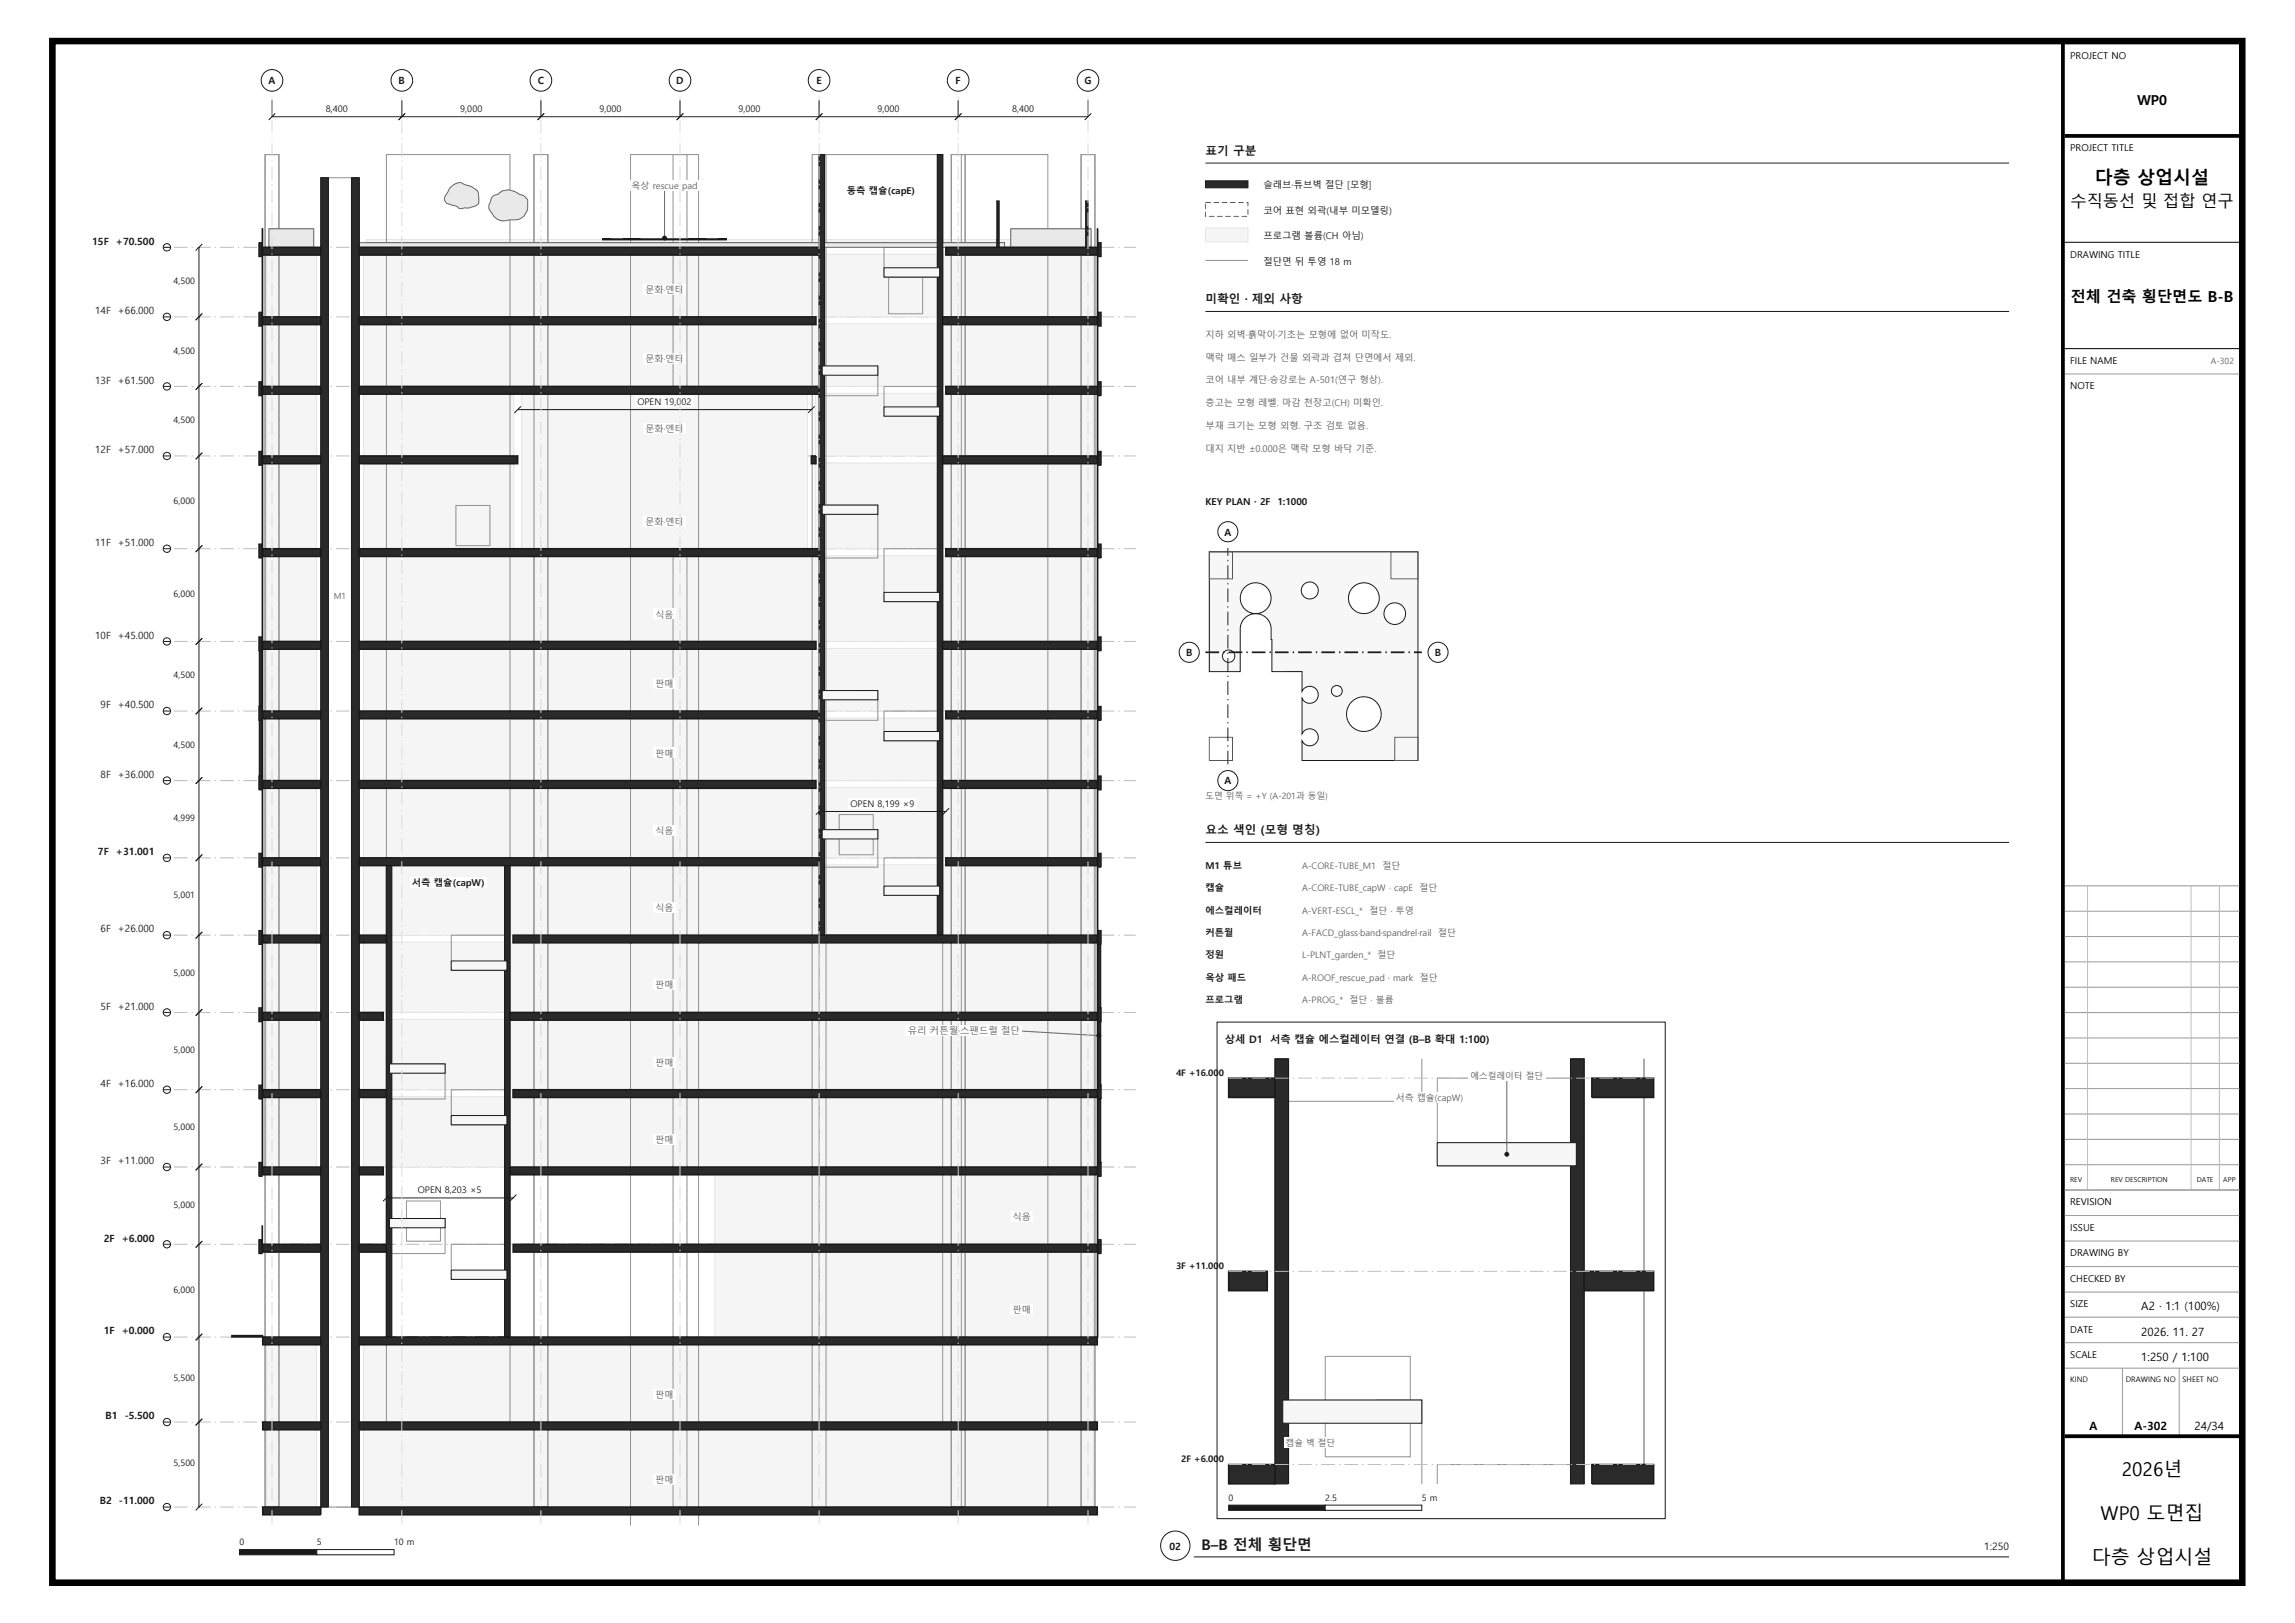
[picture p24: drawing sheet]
<svg xmlns="http://www.w3.org/2000/svg" width="594mm" height="420mm" viewBox="0 0 594 420" stroke-linecap="round" stroke-linejoin="round" font-family="sans-serif">
<defs><g id="words">
<text font-size="6" fill="#171b1c" x="536" y="398">A-302</text>
<g font-size="4.9">
<text x="549.1" y="382.1">2026년</text>
<text x="543.7" y="393.4">WP0 도면집</text>
<text x="541.4" y="404.8">다층 상업시설</text>
</g>
<text font-size="4.7" x="542.2" y="47.7">다층 상업시설</text>
<text font-size="4.2" x="535.9" y="53.5">수직동선 및 접합 연구</text>
<text font-size="3.9" fill="#171b1c" x="536" y="63">다층 상업시설</text>
<text font-size="3.9" x="536" y="78.1">전체 건축 횡단면도 B-B</text>
<text font-size="3.8" fill="#171b1c" x="311" y="401">B–B 전체 횡단면</text>
<text font-size="3.5" x="553.1" y="27.1">WP0</text>
<g font-size="3.3" fill="#171b1c">
<text x="536" y="96">전체 건축</text>
<text x="536" y="102">횡단면도 B–B</text>
</g>
<text font-size="3.2" fill="#171b1c" x="536" y="297">독립 검수용</text>
<text font-size="3.1" fill="#171b1c" x="536" y="327">1:250</text>
<g font-size="3" fill="#171b1c">
<text x="312" y="40">표기 구분</text>
<text x="312" y="78.4">미확인 · 제외 사항</text>
<text x="312" y="215.8">요소 색인 (모형 명칭)</text>
</g>
<g font-size="3">
<text x="554.2" y="339">A2 · 1:1 (100%)</text>
<text x="554.2" y="345.6">2026. 11. 27</text>
<text x="554.2" y="352.2">1:250 / 1:100</text>
<text x="540.8" y="370">A</text>
<text x="552.5" y="370">A-302</text>
<text x="568" y="370">24/34</text>
</g>
<text font-size="2.9" fill="#171b1c" x="536" y="366">2026. 11. 26</text>
<g font-size="2.7" fill="#171b1c">
<text x="317" y="269.8">상세 D1</text>
<text x="328.7" y="269.8">서측 캡슐 에스컬레이터 연결 (B–B 확대 1:100)</text>
</g>
<g font-size="2.6" fill="#171b1c">
<text x="69.5" y="21.8">A</text>
<text x="103.2" y="21.8">B</text>
<text x="139.2" y="21.8">C</text>
<text x="175" y="21.8">D</text>
<text x="211.3" y="21.8">E</text>
<text x="247.3" y="21.8">F</text>
<text x="280.7" y="21.8">G</text>
<text x="23.9" y="63.3">15F</text>
<text x="30" y="63.3">+70.500</text>
<text x="24.6" y="81.3">14F</text>
<text x="30.5" y="81.3">+66.000</text>
<text x="24.6" y="99.3">13F</text>
<text x="30.5" y="99.3">+61.500</text>
<text x="24.6" y="117.3">12F</text>
<text x="30.5" y="117.3">+57.000</text>
<text x="24.6" y="141.3">11F</text>
<text x="30.5" y="141.3">+51.000</text>
<text x="316.9" y="138.6">A</text>
<text x="24.6" y="165.3">10F</text>
<text x="30.5" y="165.3">+45.000</text>
<text x="307" y="169.8">B</text>
<text x="371.4" y="169.8">B</text>
<text x="26" y="183.3">9F</text>
<text x="30.5" y="183.3">+40.500</text>
<text x="26" y="201.3">8F</text>
<text x="30.5" y="201.3">+36.000</text>
<text x="316.9" y="203">A</text>
<text x="25.4" y="221.3">7F</text>
<text x="30" y="221.3">+31.001</text>
<text x="26" y="241.3">6F</text>
<text x="30.5" y="241.3">+26.000</text>
<text x="26" y="261.3">5F</text>
<text x="30.5" y="261.3">+21.000</text>
<text x="26" y="281.3">4F</text>
<text x="30.5" y="281.3">+16.000</text>
<text x="26" y="301.3">3F</text>
<text x="30.5" y="301.3">+11.000</text>
<text x="26.8" y="321.3">2F</text>
<text x="31.5" y="321.3">+6.000</text>
<text x="536" y="335">A2 · 실제 크기 100%</text>
<text x="26.8" y="345.3">1F</text>
<text x="31.5" y="345.3">+0.000</text>
<text x="27.3" y="367.3">B1</text>
<text x="32.3" y="367.3">-5.500</text>
<text x="25.9" y="389.3">B2</text>
<text x="30.8" y="389.3">-11.000</text>
<text x="302.7" y="401">02</text>
<text x="513.6" y="401">1:250</text>
</g>
<g font-size="2.5">
<text x="535.8" y="15.3">PROJECT NO</text>
<text x="535.8" y="39.1">PROJECT TITLE</text>
<text x="535.8" y="66.7">DRAWING TITLE</text>
<text x="535.8" y="94.2">FILE NAME</text>
<text x="535.8" y="100.7">NOTE</text>
<text x="535.8" y="311.9">REVISION</text>
<text x="535.8" y="318.5">ISSUE</text>
<text x="535.8" y="325.1">DRAWING BY</text>
<text x="535.8" y="331.7">CHECKED BY</text>
<text x="535.8" y="338.3">SIZE</text>
<text x="535.8" y="344.8">DATE</text>
<text x="535.8" y="351.4">SCALE</text>
</g>
<g font-size="2.5" fill="#171b1c">
<text x="312" y="130.8">KEY PLAN · 2F</text>
<text x="330.6" y="130.8">1:1000</text>
</g>
<g font-size="2.4" fill="#171b1c">
<text x="84.3" y="29">8,400</text>
<text x="119.1" y="29">9,000</text>
<text x="155.1" y="29">9,000</text>
<text x="191.1" y="29">9,000</text>
<text x="227.1" y="29">9,000</text>
<text x="261.9" y="29">8,400</text>
<text x="219.2" y="50.1">동측 캡슐(capE)</text>
<text x="327" y="48.7">슬래브·튜브벽 절단 [모형]</text>
<text x="327" y="55.3">코어 표현 외곽(내부 미모델링)</text>
<text x="327" y="61.9">프로그램 볼륨(CH 아님)</text>
<text x="327" y="68.5">절단면 뒤 투영 18 m</text>
<text x="165" y="104.8">OPEN 19,002</text>
<text x="220.1" y="208.8">OPEN 8,199 ×9</text>
<text x="312" y="224.8">M1 튜브</text>
<text x="106.6" y="229.3">서측 캡슐(capW)</text>
<text x="312" y="230.6">캡슐</text>
<text x="312" y="236.4">에스컬레이터</text>
<text x="312" y="242.2">커튼월</text>
<text x="312" y="248">정원</text>
<text x="312" y="253.8">옥상 패드</text>
<text x="312" y="259.6">프로그램</text>
<text x="108.1" y="308.8">OPEN 8,203 ×5</text>
</g>
<g font-size="2.4" fill="#5e6366">
<text x="312" y="87.4">지하 외벽·흙막이·기초는 모형에 없어 미작도.</text>
<text x="312" y="93.3">맥락 매스 일부가 건물 외곽과 겹쳐 단면에서 제외.</text>
<text x="312" y="99.2">코어 내부 계단·승강로는 A-501(연구 형상).</text>
<text x="312" y="105.1">층고는 모형 레벨. 마감 천장고(CH) 미확인.</text>
<text x="312" y="111">부재 크기는 모형 외형. 구조 검토 없음.</text>
<text x="312" y="116.9">대지 지반 ±0.000은 맥락 모형 바닥 기준.</text>
<text x="235" y="267.7">유리 커튼월·스팬드럴 절단</text>
</g>
<g font-size="2.3" fill="#5e6366">
<text x="163.5" y="48.9">옥상 rescue pad</text>
<text x="167.1" y="75.8">문화·엔터</text>
<text x="167.1" y="93.8">문화·엔터</text>
<text x="167.1" y="111.8">문화·엔터</text>
<text x="167.1" y="135.8">문화·엔터</text>
<text x="169.7" y="159.8">식음</text>
<text x="169.7" y="177.8">판매</text>
<text x="169.7" y="195.8">판매</text>
<text x="312" y="206.8">도면 위쪽 = +Y (A-201과 동일)</text>
<text x="169.7" y="215.8">식음</text>
<text x="337" y="224.8">A-CORE-TUBE_M1</text>
<text x="357.8" y="224.8">절단</text>
<text x="337" y="230.6">A-CORE-TUBE_capW · capE</text>
<text x="367.4" y="230.6">절단</text>
<text x="169.7" y="235.8">식음</text>
<text x="337" y="236.4">A-VERT-ESCL_*</text>
<text x="354.4" y="236.4">절단 · 투영</text>
<text x="337" y="242.2">A-FACD_glass·band·spandrel·rail</text>
<text x="372.2" y="242.2">절단</text>
<text x="337" y="248">L-PLNT_garden_*</text>
<text x="356.6" y="248">절단</text>
<text x="169.7" y="255.8">판매</text>
<text x="337" y="253.8">A-ROOF_rescue_pad · mark</text>
<text x="367.4" y="253.8">절단</text>
<text x="337" y="259.6">A-PROG_*</text>
<text x="349.3" y="259.6">절단 · 볼륨</text>
<text x="169.7" y="275.8">판매</text>
<text x="380.6" y="279.3">에스컬레이터 절단</text>
<text x="361.3" y="284.9">서측 캡슐(capW)</text>
<text x="169.7" y="295.8">판매</text>
<text x="262.2" y="315.8">식음</text>
<text x="262.2" y="339.8">판매</text>
<text x="169.7" y="361.8">판매</text>
<text x="332.8" y="374.2">캡슐 벽 절단</text>
<text x="169.7" y="383.8">판매</text>
</g>
<g font-size="2.3" fill="#171b1c">
<text x="44.9" y="73.5">4,500</text>
<text x="44.9" y="91.5">4,500</text>
<text x="44.9" y="109.5">4,500</text>
<text x="44.9" y="130.5">6,000</text>
<text x="44.9" y="154.5">6,000</text>
<text x="44.9" y="175.5">4,500</text>
<text x="44.9" y="193.5">4,500</text>
<text x="44.9" y="212.5">4,999</text>
<text x="44.9" y="232.5">5,001</text>
<text x="44.9" y="252.5">5,000</text>
<text x="44.9" y="272.5">5,000</text>
<text x="304.4" y="278.4">4F +16.000</text>
<text x="44.9" y="292.5">5,000</text>
<text x="44.9" y="312.5">5,000</text>
<text x="304.4" y="328.4">3F +11.000</text>
<text x="44.9" y="334.5">6,000</text>
<text x="44.9" y="357.5">5,500</text>
<text x="44.9" y="379.5">5,500</text>
<text x="305.7" y="378.4">2F +6.000</text>
<text x="318" y="388.4">0</text>
<text x="343" y="388.4">2.5</text>
<text x="368" y="388.4">5 m</text>
<text x="62" y="399.9">0</text>
<text x="82" y="399.9">5</text>
<text x="102" y="399.9">10 m</text>
</g>
<g font-size="2.2" fill="#5e6366">
<text x="572.2" y="94.2">A-302</text>
<text x="86.4" y="154.9">M1</text>
</g>
<g font-size="2.1" fill="#5e6366">
<text x="536" y="51">PROJECT TITLE</text>
<text x="536" y="247">REVISION</text>
<text x="536" y="281">ISSUE</text>
<text x="536" y="351">DATE</text>
<text x="536" y="382">DRAWING NO.</text>
</g>
<g font-size="2">
<text x="535.8" y="357.6">KIND</text>
<text x="550.2" y="357.6">DRAWING NO</text>
<text x="564.9" y="357.6">SHEET NO</text>
</g>
<g font-size="1.8">
<text x="535.8" y="306">REV</text>
<text x="546.3" y="306">REV DESCRIPTION</text>
<text x="568.6" y="306">DATE</text>
<text x="575.4" y="306">APP</text>
</g>
</g></defs>
<path d="M13.6 10.6h566.7v399h-566.7z" fill="none" stroke="#000" stroke-width="1.7" stroke-linecap="butt"/>
<path d="M533.9 11.3v397.6M534.4 35.2h45.2M534.4 371.7h45.2" fill="none" stroke="#000" stroke-width=".97" stroke-linecap="butt"/>
<path d="M534.4 62.7h45.2M534.4 90.2h45.2" fill="none" stroke="#000" stroke-width=".26"/>
<g fill="none" stroke="#989898" stroke-width=".26">
<path d="M534.4 96.8h45.2M534.4 229.2h45.2M534.4 235.8h45.2M534.4 242.4h45.2M534.4 248.9h45.2M534.4 255.5h45.2M534.4 262h45.2M534.4 268.6h45.2M534.4 275.2h45.2M534.4 281.7h45.2M534.4 288.3h45.2M534.4 294.8h45.2"/>
<path d="M534.4 301.4h45.2M534.4 308h45.2M534.4 314.6h45.2M534.4 321.2h45.2M534.4 327.8h45.2M534.4 334.4h45.2M534.4 340.9h45.2M534.4 347.5h45.2M534.4 354.1h45.2M549.3 354.1v17.2M564 354.1v17.2"/>
</g>
<path d="M540.3 229.2v78.8M567.1 229.2v78.8M574.4 229.2v78.8" fill="none" stroke="#bababa" stroke-width=".26"/>
<g fill="none" stroke="#babfbf" stroke-width=".26" stroke-dasharray="3.5 1.1 .4 1.1" stroke-linecap="butt">
<path d="M45 64h249M45 100h249M45 82h249M45 118h249M45 142h249M45 166h249M45 184h249M45 202h249M45 222h249M45 242h249M45 262h249M45 282h249"/>
<path d="M45 302h249M45 322h249M45 346h249M45 368h249M45 390h249"/>
</g>
<g fill="none" stroke="#171b1c" stroke-width=".26">
<path d="M42.3 64h1.8M42.3 100h1.8M42.3 82h1.8M42.3 118h1.8M42.3 142h1.8M42.3 166h1.8M42.3 184h1.8M42.3 202h1.8M42.3 222h1.8M42.3 242h1.8M42.3 262h1.8M42.3 282h1.8"/>
<path d="M42.3 302h1.8M42.3 322h1.8M42.3 346h1.8M42.3 368h1.8M51.5 368v22M52.4 367.1l-1.8 1.7M42.3 390h1.8M52.4 389.1l-1.8 1.7"/>
<circle cx="43.2" cy="64" r=".95"/>
<circle cx="43.2" cy="82" r=".95"/>
<circle cx="43.2" cy="100" r=".95"/>
<circle cx="43.2" cy="118" r=".95"/>
<circle cx="43.2" cy="142" r=".95"/>
<circle cx="43.2" cy="166" r=".95"/>
<circle cx="43.2" cy="184" r=".95"/>
<circle cx="43.2" cy="202" r=".95"/>
<circle cx="43.2" cy="222" r=".95"/>
<circle cx="43.2" cy="242" r=".95"/>
<circle cx="43.2" cy="262" r=".95"/>
<circle cx="43.2" cy="282" r=".95"/>
<circle cx="43.2" cy="302" r=".95"/>
<circle cx="43.2" cy="322" r=".95"/>
<circle cx="43.2" cy="346" r=".95"/>
<circle cx="43.2" cy="368" r=".95"/>
<circle cx="43.2" cy="390" r=".95"/>
</g>
<path d="M51.5 368h.1M51.5 390h.1" fill="none" stroke="#5e6366" stroke-width=".26"/>
<path d="M44.4 377.2h6.7v2.7h-6.7z" fill="#fff"/>
<path d="M51.5 346h.1M51.5 368h.1" fill="none" stroke="#5e6366" stroke-width=".26"/>
<path d="M51.5 346v22M52.4 345.1l-1.8 1.7M52.4 367.1l-1.8 1.7" fill="none" stroke="#171b1c" stroke-width=".26"/>
<path d="M44.4 355.2h6.7v2.7h-6.7z" fill="#fff"/>
<path d="M51.5 322h.1M51.5 346h.1" fill="none" stroke="#5e6366" stroke-width=".26"/>
<path d="M51.5 322v24M52.4 321.1l-1.8 1.7M52.4 345.1l-1.8 1.7" fill="none" stroke="#171b1c" stroke-width=".26"/>
<path d="M44.4 332.2h6.7v2.7h-6.7z" fill="#fff"/>
<path d="M51.5 302h.1M51.5 322h.1" fill="none" stroke="#5e6366" stroke-width=".26"/>
<path d="M51.5 302v20M52.4 301.1l-1.8 1.7M52.4 321.1l-1.8 1.7" fill="none" stroke="#171b1c" stroke-width=".26"/>
<path d="M44.4 310.2h6.7v2.7h-6.7z" fill="#fff"/>
<path d="M51.5 282h.1M51.5 302h.1" fill="none" stroke="#5e6366" stroke-width=".26"/>
<path d="M51.5 282v20M52.4 281.1l-1.8 1.7M52.4 301.1l-1.8 1.7" fill="none" stroke="#171b1c" stroke-width=".26"/>
<path d="M44.4 290.2h6.7v2.7h-6.7z" fill="#fff"/>
<path d="M51.5 262h.1M51.5 282h.1" fill="none" stroke="#5e6366" stroke-width=".26"/>
<path d="M51.5 262v20M52.4 261.1l-1.8 1.7M52.4 281.1l-1.8 1.7" fill="none" stroke="#171b1c" stroke-width=".26"/>
<path d="M44.4 270.2h6.7v2.7h-6.7z" fill="#fff"/>
<path d="M51.5 242h.1M51.5 262h.1" fill="none" stroke="#5e6366" stroke-width=".26"/>
<path d="M51.5 242v20M52.4 241.1l-1.8 1.7M52.4 261.1l-1.8 1.7" fill="none" stroke="#171b1c" stroke-width=".26"/>
<path d="M44.4 250.2h6.7v2.7h-6.7z" fill="#fff"/>
<path d="M51.5 222h.1M51.5 242h.1" fill="none" stroke="#5e6366" stroke-width=".26"/>
<path d="M51.5 222v20M52.4 221.1l-1.8 1.7M52.4 241.1l-1.8 1.7" fill="none" stroke="#171b1c" stroke-width=".26"/>
<path d="M44.4 230.2h6.7v2.7h-6.7z" fill="#fff"/>
<path d="M51.5 202h.1M51.5 222h.1" fill="none" stroke="#5e6366" stroke-width=".26"/>
<path d="M51.5 202v20M52.4 201.1l-1.8 1.7M52.4 221.1l-1.8 1.7" fill="none" stroke="#171b1c" stroke-width=".26"/>
<path d="M44.4 210.2h6.7v2.7h-6.7z" fill="#fff"/>
<path d="M51.5 184h.1M51.5 202h.1" fill="none" stroke="#5e6366" stroke-width=".26"/>
<path d="M51.5 184v18M52.4 183.1l-1.8 1.7M52.4 201.1l-1.8 1.7" fill="none" stroke="#171b1c" stroke-width=".26"/>
<path d="M44.4 191.2h6.7v2.7h-6.7z" fill="#fff"/>
<path d="M51.5 166h.1M51.5 184h.1" fill="none" stroke="#5e6366" stroke-width=".26"/>
<path d="M51.5 166v18M52.4 165.1l-1.8 1.7M52.4 183.1l-1.8 1.7" fill="none" stroke="#171b1c" stroke-width=".26"/>
<path d="M44.4 173.2h6.7v2.7h-6.7z" fill="#fff"/>
<path d="M51.5 142h.1M51.5 166h.1" fill="none" stroke="#5e6366" stroke-width=".26"/>
<path d="M51.5 142v24M52.4 141.1l-1.8 1.7M52.4 165.1l-1.8 1.7" fill="none" stroke="#171b1c" stroke-width=".26"/>
<path d="M44.4 152.2h6.7v2.7h-6.7z" fill="#fff"/>
<path d="M51.5 118h.1M51.5 142h.1" fill="none" stroke="#5e6366" stroke-width=".26"/>
<path d="M51.5 118v24M52.4 117.1l-1.8 1.7M52.4 141.1l-1.8 1.7" fill="none" stroke="#171b1c" stroke-width=".26"/>
<path d="M44.4 128.2h6.7v2.7h-6.7z" fill="#fff"/>
<path d="M51.5 100h.1M51.5 118h.1" fill="none" stroke="#5e6366" stroke-width=".26"/>
<path d="M51.5 100v18M52.4 99.1l-1.8 1.7M52.4 117.1l-1.8 1.7" fill="none" stroke="#171b1c" stroke-width=".26"/>
<path d="M44.4 107.2h6.7v2.7h-6.7z" fill="#fff"/>
<path d="M51.5 100h.1M51.5 82h.1" fill="none" stroke="#5e6366" stroke-width=".26"/>
<path d="M51.5 82v18M52.4 99.1l-1.8 1.7M52.4 81.1l-1.8 1.7" fill="none" stroke="#171b1c" stroke-width=".26"/>
<path d="M44.4 89.2h6.7v2.7h-6.7z" fill="#fff"/>
<path d="M51.5 64h.1M51.5 82h.1" fill="none" stroke="#5e6366" stroke-width=".26"/>
<path d="M51.5 64v18M52.4 63.1l-1.8 1.7M52.4 81.1l-1.8 1.7" fill="none" stroke="#171b1c" stroke-width=".26"/>
<path d="M44.4 71.2h6.7v2.7h-6.7z" fill="#fff"/>
<g fill="#f4f5f4" stroke="#e3e6e6" stroke-width=".26">
<path d="M69 143.8h12.9v22.2h-12.9z" fill-rule="evenodd"/>
<path d="M94.1 143.8h188.9v22.2h-188.9z" fill-rule="evenodd"/>
<path d="M69 119.8h4.6v1.2h-4.6z" fill-rule="evenodd"/>
<path d="M278.4 119.8h4.6v1.2h-4.6z" fill-rule="evenodd"/>
<path d="M128.4 119.8h4.6v1.2h-4.6z" fill-rule="evenodd"/>
<path d="M211 119.8h4.6v1.2h-4.6z" fill-rule="evenodd"/>
<path d="M76.7 119.8h5.2v1.2h-5.2z" fill-rule="evenodd"/>
<path d="M94.1 119.8h5.2v1.2h-5.2z" fill-rule="evenodd"/>
<path d="M135 101.8h4.6v1.2h-4.6z" fill-rule="evenodd"/>
<path d="M204.4 101.8h4.6v1.2h-4.6z" fill-rule="evenodd"/>
<path d="M69 119.8h12.9v22.2h-12.9z" fill-rule="evenodd"/>
<path d="M94.1 119.8h38.9v22.2h-38.9z" fill-rule="evenodd"/>
<path d="M211 119.8h72v22.2h-72z" fill-rule="evenodd"/>
<path d="M135 101.8h74v40.2h-74z" fill-rule="evenodd"/>
<path d="M69 101.8h12.9v16.2h-12.9z" fill-rule="evenodd"/>
<path d="M94.1 101.8h38.9v16.2h-38.9z" fill-rule="evenodd"/>
<path d="M211 101.8h72v16.2h-72z" fill-rule="evenodd"/>
<path d="M69 83.8h12.9v16.2h-12.9z" fill-rule="evenodd"/>
<path d="M94.1 83.8h188.9v16.2h-188.9z" fill-rule="evenodd"/>
<path d="M69 65.8h12.9v16.2h-12.9z" fill-rule="evenodd"/>
<path d="M94.1 65.8h188.9v16.2h-188.9z" fill-rule="evenodd"/>
<path d="M69.6 62h11.6v2h-11.6z" fill-rule="evenodd"/>
<path d="M94.8 62h187.6v2h-187.6z" fill-rule="evenodd"/>
<path d="M185 323.8h98v22.2h-98z" fill-rule="evenodd"/>
<path d="M185 303.8h98v18.2h-98z" fill-rule="evenodd"/>
<path d="M69 283.8h12.9v18.2h-12.9z" fill-rule="evenodd"/>
<path d="M94.1 283.8h188.9v18.2h-188.9z" fill-rule="evenodd"/>
<path d="M69 263.8h12.9v18.2h-12.9z" fill-rule="evenodd"/>
<path d="M94.1 263.8h188.9v18.2h-188.9z" fill-rule="evenodd"/>
<path d="M69 243.8h12.9v18.2h-12.9z" fill-rule="evenodd"/>
<path d="M94.1 243.8h188.9v18.2h-188.9z" fill-rule="evenodd"/>
<path d="M69 223.8h12.9v18.2h-12.9z" fill-rule="evenodd"/>
<path d="M94.1 223.8h188.9v18.2h-188.9z" fill-rule="evenodd"/>
<path d="M69 203.8h12.9v18.2h-12.9z" fill-rule="evenodd"/>
<path d="M94.1 203.8h188.9v18.2h-188.9z" fill-rule="evenodd"/>
<path d="M69 185.8h12.9v16.2h-12.9z" fill-rule="evenodd"/>
<path d="M94.1 185.8h188.9v16.2h-188.9z" fill-rule="evenodd"/>
<path d="M69 167.8h12.9v16.2h-12.9z" fill-rule="evenodd"/>
<path d="M94.1 167.8h188.9v16.2h-188.9z" fill-rule="evenodd"/>
<path d="M69 347.8h12.9v20.2h-12.9z" fill-rule="evenodd"/>
<path d="M94.1 347.8h188.9v20.2h-188.9z" fill-rule="evenodd"/>
<path d="M69 369.8h12.9v20.2h-12.9z" fill-rule="evenodd"/>
<path d="M94.1 369.8h188.9v20.2h-188.9z" fill-rule="evenodd"/>
</g>
<g fill="none" stroke="#8c9191" stroke-width=".26">
<path d="M68.6 40h3.6v350h-3.6zM83 46h10v344h-10zM100 40h32v328h-32zM138.2 40h3.6v60h-3.6zM138.2 40h3.6v350h-3.6zM174.2 40h3.6v60h-3.6zM210.2 40h3.6v350h-3.6zM212 40h32v202h-32zM212 40h32v328h-32zM246.2 40h3.6v350h-3.6zM248.8 40h22.4v350h-22.4zM279.8 40h3.6v350h-3.6z"/>
<path d="M228.8 64h14.4v7.7h-14.4zM230 70.8h8.8v10.4h-8.8zM212.8 94.7h14.4v7.7h-14.4zM228.8 100h14.4v7.7h-14.4zM118 130.8h8.8v10.4h-8.8zM212.8 130.7h14.4v13.7h-14.4zM138.2 144h3.6v246h-3.6zM174.2 144h3.6v246h-3.6zM228.8 142h14.4v13.7h-14.4zM212.8 178.7h14.4v7.7h-14.4zM228.8 184h14.4v7.7h-14.4zM212.8 214.7h14.4v9.7h-14.4z"/>
<path d="M217.2 210.8h8.8v10.4h-8.8zM100 222h32v124h-32zM228.8 222h14.4v9.7h-14.4zM116.8 242h14.4v9.1h-14.4zM100.8 275.3h14.4v9.1h-14.4zM116.8 282h14.4v9.1h-14.4zM100.8 315.3h14.4v9.1h-14.4zM105.2 310.8h8.8v10.4h-8.8zM116.8 322h14.4v9.1h-14.4zM163.2 394.8v-354.8h17.6v354.8"/>
</g>
<g fill="#e6ede6" stroke="#5e6366" stroke-width=".26">
<path d="M116.5 48.6l.3-.3a2.7 2.7 0 0 1 3.8-.4 5.7 5.7 0 0 1 3 1.5 7.1 7.1 0 0 1 .2 3.4 6.1 6.1 0 0 1-3.6 1l-1.3 .1-.9-.6-2.4-.7-.5-.8a2.35 2.35 0 0 1 .7-1.9z" fill-rule="evenodd"/>
<path d="M127.6 50.7a4.5 4.5 0 0 0 2.4-1.3 4.9 4.9 0 0 1 4.5 .9 2.99 2.99 0 0 1 2.1 1.4v.7a3.7 3.7 0 0 1-4.3 4.5h-.4a3.5 3.5 0 0 1-4.5-1.6 2.31 2.31 0 0 1-.4-3.2l.2-.9z" fill-rule="evenodd"/>
<path d="M69.6 59.2h11.6v4.8h-11.6z" fill-rule="evenodd"/>
<path d="M261.6 59.2h20.8v4.8h-20.8z" fill-rule="evenodd"/>
<path d="M92.9 62.8h167.1v1.2h-167.1z" fill-rule="evenodd"/>
</g>
<path d="M60 345.6h8v.4h-8z" fill-rule="evenodd" fill="#292b2b" stroke="#171b1c" stroke-width=".35"/>
<g fill="#292b2b" stroke="#171b1c" stroke-width=".3">
<path d="M83 46h2v344h-2z" fill-rule="evenodd"/>
<path d="M91 46h2v344h-2z" fill-rule="evenodd"/>
<path d="M212 40h1.4v202h-1.4z" fill-rule="evenodd"/>
<path d="M242.6 40h1.4v202h-1.4z" fill-rule="evenodd"/>
<path d="M100 222h1.4v124h-1.4z" fill-rule="evenodd"/>
<path d="M130.6 222h1.4v124h-1.4z" fill-rule="evenodd"/>
</g>
<g fill="#f6f7f7" stroke="#171b1c" stroke-width=".26">
<path d="M228.8 153.3h14.4v2.4h-14.4z" fill-rule="evenodd"/>
<path d="M212.8 130.7h14.4v2.4h-14.4z" fill-rule="evenodd"/>
<path d="M228.8 105.3h14.4v2.4h-14.4z" fill-rule="evenodd"/>
<path d="M212.8 94.7h14.4v2.4h-14.4z" fill-rule="evenodd"/>
<path d="M228.8 69.3h14.4v2.4h-14.4z" fill-rule="evenodd"/>
<path d="M116.8 328.7h14.4v2.4h-14.4z" fill-rule="evenodd"/>
<path d="M100.8 315.3h14.4v2.4h-14.4z" fill-rule="evenodd"/>
<path d="M116.8 288.7h14.4v2.4h-14.4z" fill-rule="evenodd"/>
<path d="M100.8 275.3h14.4v2.4h-14.4z" fill-rule="evenodd"/>
<path d="M116.8 248.7h14.4v2.4h-14.4z" fill-rule="evenodd"/>
<path d="M228.8 229.3h14.4v2.4h-14.4z" fill-rule="evenodd"/>
<path d="M212.8 214.7h14.4v2.4h-14.4z" fill-rule="evenodd"/>
<path d="M228.8 189.3h14.4v2.4h-14.4z" fill-rule="evenodd"/>
<path d="M212.8 178.7h14.4v2.4h-14.4z" fill-rule="evenodd"/>
</g>
<g fill="#292b2b" stroke="#171b1c" stroke-width=".3">
<path d="M67 320.8h.8v3.6h-.8z" fill-rule="evenodd"/>
<path d="M67 240.8h.8v3.6h-.8z" fill-rule="evenodd"/>
<path d="M67 220.8h.8v3.6h-.8z" fill-rule="evenodd"/>
<path d="M67 164.8h.8v3.6h-.8z" fill-rule="evenodd"/>
<path d="M67 140.8h.8v3.6h-.8z" fill-rule="evenodd"/>
<path d="M67 116.8h.8v3.6h-.8z" fill-rule="evenodd"/>
<path d="M67 98.8h.8v3.6h-.8z" fill-rule="evenodd"/>
<path d="M67 80.8h.8v3.6h-.8z" fill-rule="evenodd"/>
<path d="M67 62.8h.8v3.6h-.8z" fill-rule="evenodd"/>
<path d="M284.2 320.8h.8v3.6h-.8z" fill-rule="evenodd"/>
<path d="M284.2 240.8h.8v3.6h-.8z" fill-rule="evenodd"/>
<path d="M284.2 220.8h.8v3.6h-.8z" fill-rule="evenodd"/>
<path d="M284.2 164.8h.8v3.6h-.8z" fill-rule="evenodd"/>
<path d="M284.2 140.8h.8v3.6h-.8z" fill-rule="evenodd"/>
<path d="M284.2 116.8h.8v3.6h-.8z" fill-rule="evenodd"/>
<path d="M284.2 98.8h.8v3.6h-.8z" fill-rule="evenodd"/>
<path d="M284.2 80.8h.8v3.6h-.8z" fill-rule="evenodd"/>
<path d="M284.2 62.8h.8v3.6h-.8z" fill-rule="evenodd"/>
<path d="M258 52h.6v12h-.6z" fill-rule="evenodd"/>
<path d="M281 52h.6v12h-.6z" fill-rule="evenodd"/>
<path d="M67.8 64h.2v238h-.2z" fill-rule="evenodd"/>
<path d="M284 64h.2v282h-.2z" fill-rule="evenodd"/>
<path d="M284.2 284.4h.7v16.4h-.7z" fill-rule="evenodd"/>
<path d="M284.2 264.4h.7v16.4h-.7z" fill-rule="evenodd"/>
<path d="M284.2 244.4h.7v16.4h-.7z" fill-rule="evenodd"/>
<path d="M67.1 186.4h.7v14.4h-.7z" fill-rule="evenodd"/>
<path d="M67.1 168.4h.7v14.4h-.7z" fill-rule="evenodd"/>
<path d="M67.8 317.2l.1 4.8z" fill-rule="evenodd"/>
<path d="M67.8 59.2h.2v4.8h-.2z" fill-rule="evenodd"/>
<path d="M284 59.2h.2v4.8h-.2z" fill-rule="evenodd"/>
<path d="M67 300.8h.8v3.6h-.8z" fill-rule="evenodd"/>
<path d="M284.2 300.8h.8v3.6h-.8z" fill-rule="evenodd"/>
<path d="M67 280.8h.8v3.6h-.8z" fill-rule="evenodd"/>
<path d="M284.2 280.8h.8v3.6h-.8z" fill-rule="evenodd"/>
<path d="M67 260.8h.8v3.6h-.8z" fill-rule="evenodd"/>
<path d="M284.2 260.8h.8v3.6h-.8z" fill-rule="evenodd"/>
<path d="M67 200.8h.8v3.6h-.8z" fill-rule="evenodd"/>
<path d="M284.2 200.8h.8v3.6h-.8z" fill-rule="evenodd"/>
<path d="M67 182.8h.8v3.6h-.8z" fill-rule="evenodd"/>
<path d="M284.2 182.8h.8v3.6h-.8z" fill-rule="evenodd"/>
</g>
<g fill="#292b2b" stroke="#171b1c" stroke-width=".4">
<path d="M68 166h15v2h-15z" fill-rule="evenodd"/>
<path d="M93 166h118.2v2h-118.2z" fill-rule="evenodd"/>
<path d="M244 166h40v2h-40z" fill-rule="evenodd"/>
<path d="M68 142h15v2h-15z" fill-rule="evenodd"/>
<path d="M93 142h119v2h-119z" fill-rule="evenodd"/>
<path d="M244.8 142h39.2v2h-39.2z" fill-rule="evenodd"/>
<path d="M68 118h15v2h-15z" fill-rule="evenodd"/>
<path d="M93 118h41v2h-41z" fill-rule="evenodd"/>
<path d="M210 118h1.2v2h-1.2z" fill-rule="evenodd"/>
<path d="M244 118h40v2h-40z" fill-rule="evenodd"/>
<path d="M68 100h15v2h-15z" fill-rule="evenodd"/>
<path d="M93 100h119v2h-119z" fill-rule="evenodd"/>
<path d="M244.8 100h39.2v2h-39.2z" fill-rule="evenodd"/>
<path d="M68 82h15v2h-15z" fill-rule="evenodd"/>
<path d="M93 82h118.2v2h-118.2z" fill-rule="evenodd"/>
<path d="M244 82h40v2h-40z" fill-rule="evenodd"/>
<path d="M68 64h15v2h-15z" fill-rule="evenodd"/>
<path d="M93 64h119v2h-119z" fill-rule="evenodd"/>
<path d="M244.8 64h39.2v2h-39.2z" fill-rule="evenodd"/>
<path d="M68 346h15v2h-15z" fill-rule="evenodd"/>
<path d="M93 346h191v2h-191z" fill-rule="evenodd"/>
<path d="M68 322h15v2h-15z" fill-rule="evenodd"/>
<path d="M93 322h7v2h-7z" fill-rule="evenodd"/>
<path d="M132.8 322h151.2v2h-151.2z" fill-rule="evenodd"/>
<path d="M68 302h15v2h-15z" fill-rule="evenodd"/>
<path d="M93 302h6.2v2h-6.2z" fill-rule="evenodd"/>
<path d="M132 302h152v2h-152z" fill-rule="evenodd"/>
<path d="M68 282h15v2h-15z" fill-rule="evenodd"/>
<path d="M93 282h7v2h-7z" fill-rule="evenodd"/>
<path d="M132.8 282h151.2v2h-151.2z" fill-rule="evenodd"/>
<path d="M68 262h15v2h-15z" fill-rule="evenodd"/>
<path d="M93 262h6.2v2h-6.2z" fill-rule="evenodd"/>
<path d="M132 262h152v2h-152z" fill-rule="evenodd"/>
<path d="M68 242h15v2h-15z" fill-rule="evenodd"/>
<path d="M93 242h7v2h-7z" fill-rule="evenodd"/>
<path d="M132.8 242h151.2v2h-151.2z" fill-rule="evenodd"/>
<path d="M68 222h15v2h-15z" fill-rule="evenodd"/>
<path d="M93 222h119v2h-119z" fill-rule="evenodd"/>
<path d="M244.8 222h39.2v2h-39.2z" fill-rule="evenodd"/>
<path d="M68 202h15v2h-15z" fill-rule="evenodd"/>
<path d="M93 202h118.2v2h-118.2z" fill-rule="evenodd"/>
<path d="M244 202h40v2h-40z" fill-rule="evenodd"/>
<path d="M68 184h15v2h-15z" fill-rule="evenodd"/>
<path d="M93 184h119v2h-119z" fill-rule="evenodd"/>
<path d="M244.8 184h39.2v2h-39.2z" fill-rule="evenodd"/>
<path d="M68 368h15v2h-15z" fill-rule="evenodd"/>
<path d="M93 368h191v2h-191z" fill-rule="evenodd"/>
<path d="M68 390h15v2h-15z" fill-rule="evenodd"/>
<path d="M93 390h191v2h-191z" fill-rule="evenodd"/>
<path d="M156 61.8l2 .1z" fill-rule="evenodd"/>
<path d="M186 61.8l2 .1z" fill-rule="evenodd"/>
<path d="M161.4 61.8l4.2 .1z" fill-rule="evenodd"/>
<path d="M178.4 61.8l4.2 .1z" fill-rule="evenodd"/>
<path d="M156 61.9l32 .1z" fill-rule="evenodd"/>
</g>
<g fill="#fff">
<path d="M169.1 157.5h5.8v2.7h-5.8z"/>
<path d="M166.5 133.5h11v2.7h-11z"/>
<path d="M166.5 109.5h11v2.7h-11z"/>
<path d="M166.5 91.5h11v2.7h-11z"/>
<path d="M166.5 73.5h11v2.7h-11z"/>
<path d="M261.6 337.5h5.8v2.7h-5.8z"/>
<path d="M261.6 313.5h5.8v2.7h-5.8z"/>
<path d="M169.1 293.5h5.8v2.7h-5.8z"/>
<path d="M169.1 273.5h5.8v2.7h-5.8z"/>
<path d="M169.1 253.5h5.8v2.7h-5.8z"/>
<path d="M169.1 233.5h5.8v2.7h-5.8z"/>
<path d="M169.1 213.5h5.8v2.7h-5.8z"/>
<path d="M169.1 193.5h5.8v2.7h-5.8z"/>
<path d="M169.1 175.5h5.8v2.7h-5.8z"/>
<path d="M169.1 359.5h5.8v2.7h-5.8z"/>
<path d="M169.1 381.5h5.8v2.7h-5.8z"/>
</g>
<path d="M100 310h.1M132.8 310h.1" fill="none" stroke="#5e6366" stroke-width=".26"/>
<path d="M100 310h32.8M100.8 309.1l-1.7 1.7M133.7 309.1l-1.7 1.7" fill="none" stroke="#171b1c" stroke-width=".26"/>
<path d="M107.6 306.5h17.6v2.8h-17.6z" fill="#fff"/>
<path d="M212 210h.1M244.8 210h.1" fill="none" stroke="#5e6366" stroke-width=".26"/>
<path d="M212 210h32.8M212.9 209.1l-1.7 1.7M245.6 209.1l-1.6 1.7" fill="none" stroke="#171b1c" stroke-width=".26"/>
<path d="M219.6 206.5h17.6v2.8h-17.6z" fill="#fff"/>
<path d="M134 106h.1M210 106h.1" fill="none" stroke="#5e6366" stroke-width=".26"/>
<path d="M134 106h76M134.8 105.1l-1.7 1.7M210.9 105.1l-1.7 1.7" fill="none" stroke="#171b1c" stroke-width=".26"/>
<g fill="#fff">
<path d="M164.4 102.5h15.2v2.8h-15.2z"/>
<path d="M85.8 152.7h4.4v2.6h-4.4z"/>
<path d="M106 226.9h20v2.8h-20z"/>
<path d="M218.6 47.7h18.8v2.8h-18.8z"/>
</g>
<path d="M264 266.8l20.4 1.2" fill="none" stroke="#5e6366" stroke-width=".26"/>
<circle cx="284.4" cy="268" r=".5" fill="#171b1c" stroke="#171b1c" stroke-width=".26"/>
<path d="M234.4 265.3h30.2v2.8h-30.2z" fill="#fff"/>
<path d="M172 48v13.6" fill="none" stroke="#5e6366" stroke-width=".26"/>
<circle cx="172" cy="61.6" r=".5" fill="#171b1c" stroke="#171b1c" stroke-width=".26"/>
<path d="M162.9 46.6h18.2v2.7h-18.2z" fill="#fff"/>
<path d="M70.4 25v369.4" fill="none" stroke="#d9dbdb" stroke-width=".26" stroke-dasharray="3.5 1.1 .4 1.1" stroke-linecap="butt"/>
<circle cx="70.4" cy="20.8" r="2.8" fill="#fff" stroke="#171b1c" stroke-width=".26"/>
<path d="M104 25v369.4" fill="none" stroke="#d9dbdb" stroke-width=".26" stroke-dasharray="3.5 1.1 .4 1.1" stroke-linecap="butt"/>
<circle cx="104" cy="20.8" r="2.8" fill="#fff" stroke="#171b1c" stroke-width=".26"/>
<path d="M140 25v369.4" fill="none" stroke="#d9dbdb" stroke-width=".26" stroke-dasharray="3.5 1.1 .4 1.1" stroke-linecap="butt"/>
<circle cx="140" cy="20.8" r="2.8" fill="#fff" stroke="#171b1c" stroke-width=".26"/>
<path d="M176 25v369.4" fill="none" stroke="#d9dbdb" stroke-width=".26" stroke-dasharray="3.5 1.1 .4 1.1" stroke-linecap="butt"/>
<circle cx="176" cy="20.8" r="2.8" fill="#fff" stroke="#171b1c" stroke-width=".26"/>
<path d="M212 25v369.4" fill="none" stroke="#d9dbdb" stroke-width=".26" stroke-dasharray="3.5 1.1 .4 1.1" stroke-linecap="butt"/>
<circle cx="212" cy="20.8" r="2.8" fill="#fff" stroke="#171b1c" stroke-width=".26"/>
<path d="M248 25v369.4" fill="none" stroke="#d9dbdb" stroke-width=".26" stroke-dasharray="3.5 1.1 .4 1.1" stroke-linecap="butt"/>
<circle cx="248" cy="20.8" r="2.8" fill="#fff" stroke="#171b1c" stroke-width=".26"/>
<path d="M281.6 25v369.4" fill="none" stroke="#d9dbdb" stroke-width=".26" stroke-dasharray="3.5 1.1 .4 1.1" stroke-linecap="butt"/>
<circle cx="281.6" cy="20.8" r="2.8" fill="#fff" stroke="#171b1c" stroke-width=".26"/>
<path d="M70.4 26v4.2M104 26v4.2" fill="none" stroke="#5e6366" stroke-width=".26"/>
<path d="M70.4 30.2h33.6M71.3 29.4l-1.7 1.6M104.8 29.4l-1.6 1.6" fill="none" stroke="#171b1c" stroke-width=".26"/>
<path d="M83.8 26.7h6.8v2.8h-6.8z" fill="#fff"/>
<path d="M104 26v4.2M140 26v4.2" fill="none" stroke="#5e6366" stroke-width=".26"/>
<path d="M104 30.2h36M104.8 29.4l-1.6 1.6M140.9 29.4l-1.7 1.6" fill="none" stroke="#171b1c" stroke-width=".26"/>
<path d="M118.6 26.7h6.8v2.8h-6.8z" fill="#fff"/>
<path d="M140 26v4.2M176 26v4.2" fill="none" stroke="#5e6366" stroke-width=".26"/>
<path d="M140 30.2h36M140.9 29.4l-1.7 1.6M176.9 29.4l-1.7 1.6" fill="none" stroke="#171b1c" stroke-width=".26"/>
<path d="M154.6 26.7h6.8v2.8h-6.8z" fill="#fff"/>
<path d="M176 26v4.2M212 26v4.2" fill="none" stroke="#5e6366" stroke-width=".26"/>
<path d="M176 30.2h36M176.9 29.4l-1.7 1.6M212.8 29.4l-1.6 1.6" fill="none" stroke="#171b1c" stroke-width=".26"/>
<path d="M190.6 26.7h6.8v2.8h-6.8z" fill="#fff"/>
<path d="M212 26v4.2M248 26v4.2" fill="none" stroke="#5e6366" stroke-width=".26"/>
<path d="M212 30.2h36M212.8 29.4l-1.6 1.6M248.8 29.4l-1.6 1.6" fill="none" stroke="#171b1c" stroke-width=".26"/>
<path d="M226.6 26.7h6.8v2.8h-6.8z" fill="#fff"/>
<path d="M248 26v4.2M281.6 26v4.2" fill="none" stroke="#5e6366" stroke-width=".26"/>
<path d="M248 30.2h33.6M248.8 29.4l-1.6 1.6M282.5 29.4l-1.7 1.6" fill="none" stroke="#171b1c" stroke-width=".26"/>
<path d="M261.4 26.7h6.8v2.8h-6.8z" fill="#fff"/>
<path d="M315 264.5h116v128.5h-116z" fill="none" stroke="#171b1c" stroke-width=".26"/>
<path d="M330 274v110M332 274v11h36v-11M372 279h36v22.7h-36zM410 274v110M425.5 274v110M343 351h22v26h-22zM332 384v-21.7h36v21.7M372 384v-5h36v5" fill="none" stroke="#8c9191" stroke-width=".26"/>
<g fill="#292b2b" stroke="#171b1c" stroke-width=".3">
<path d="M330 274h3.5v110h-3.5z" fill-rule="evenodd"/>
<path d="M406.5 274h3.5v110h-3.5z" fill-rule="evenodd"/>
</g>
<g fill="#f6f7f7" stroke="#171b1c" stroke-width=".26">
<path d="M332 362.3h36v6h-36z" fill-rule="evenodd"/>
<path d="M372 295.7h36v6h-36z" fill-rule="evenodd"/>
</g>
<g fill="#292b2b" stroke="#171b1c" stroke-width=".4">
<path d="M318 379h12v5h-12z" fill-rule="evenodd"/>
<path d="M412 379h16v5h-16z" fill-rule="evenodd"/>
<path d="M318 329h10v5h-10z" fill-rule="evenodd"/>
<path d="M410 329h18v5h-18z" fill-rule="evenodd"/>
<path d="M318 279h12v5h-12z" fill-rule="evenodd"/>
<path d="M412 279h16v5h-16z" fill-rule="evenodd"/>
</g>
<path d="M318 279h110M318 329h110M318 379h110" fill="none" stroke="#babfbf" stroke-width=".26" stroke-dasharray="3.5 1.1 .4 1.1" stroke-linecap="butt"/>
<path d="M360.7 282.6h18.6v2.7h-18.6z" fill="#fff"/>
<path d="M390 279.7v19" fill="none" stroke="#5e6366" stroke-width=".26"/>
<circle cx="390" cy="298.7" r=".5" fill="#171b1c" stroke="#171b1c" stroke-width=".26"/>
<g fill="#fff">
<path d="M380 277.1h20v2.6h-20z"/>
<path d="M332.2 372h14v2.6h-14z"/>
</g>
<path d="M318 389.5h25v1.4h-25z" fill="#171b1c" stroke="#171b1c" stroke-width=".26"/>
<path d="M343 389.5h25v1.4h-25z" fill="#fff" stroke="#171b1c" stroke-width=".26"/>
<path d="M312 42.2h208" fill="none" stroke="#171b1c" stroke-width=".26"/>
<path d="M312 46.8h11v1.8h-11z" fill="#292b2b" stroke="#171b1c" stroke-width=".26"/>
<path d="M312 52.4h11v3.6h-11v-3.6" fill="none" stroke="#5e6366" stroke-width=".26" stroke-dasharray="1.4 .7" stroke-linecap="butt"/>
<path d="M312 59h11v3.6h-11z" fill="#f4f5f4" stroke="#e3e6e6" stroke-width=".26"/>
<path d="M312 67.4h11" fill="none" stroke="#8c9191" stroke-width=".26"/>
<path d="M312 80.6h208" fill="none" stroke="#171b1c" stroke-width=".26"/>
<path d="M313 142.8h54v54h-30v-5.1a2.2 2.2 0 0 0 3.4 .8 2.2 2.2 0 0 0 0-3.4 2.2 2.2 0 0 0-3.4 .8v-9.2a2.2 2.2 0 0 0 3.4 .8 2.2 2.2 0 0 0 0-3.4 2.2 2.2 0 0 0-3.4 .8v-5.1h-7.8v-8.3h-.2v-2.7a4 4 0 0 0-4-4 4 4 0 0 0-4 4v11h-8zM348.5 184.8a4.5 4.5 0 0 0 9 0 4.5 4.5 0 0 0-9 0zM349 154.8a4 4 0 0 0 8 0 4 4 0 0 0-8 0zM321 154.8a4 4 0 0 0 8 0 4 4 0 0 0-8 0zM344.6 178.8a1.4 1.4 0 0 0 2.8 0 1.4 1.4 0 0 0-2.8 0zM316.4 169.8a1.6 1.6 0 0 0 3.2 0 1.6 1.6 0 0 0-3.2 0zM358.2 158.8a2.8 2.8 0 0 0 5.6 0 2.8 2.8 0 0 0-5.6 0zM336.8 152.8a2.2 2.2 0 0 0 4.4 0 2.2 2.2 0 0 0-4.4 0z" fill-rule="evenodd" fill="#f6f7f7" stroke="#171b1c" stroke-width=".26"/>
<path d="M313 142.8h6v7h-6zM360 142.8h7v7h-7zM313 190.8h6v6h-6zM361 190.8h6v6h-6z" fill="none" stroke="#5e6366" stroke-width=".26"/>
<path d="M317.8 197.8v-56" fill="none" stroke="#171b1c" stroke-width=".26" stroke-dasharray="3.5 1.1 .4 1.1" stroke-linecap="butt"/>
<g fill="#fff" stroke="#171b1c" stroke-width=".26">
<circle cx="317.8" cy="202" r="2.6"/>
<circle cx="317.8" cy="137.6" r="2.6"/>
</g>
<path d="M312 168.8h56" fill="none" stroke="#171b1c" stroke-width=".45" stroke-dasharray="3.5 1.1 .4 1.1" stroke-linecap="butt"/>
<g fill="#fff" stroke="#171b1c" stroke-width=".26">
<circle cx="307.8" cy="168.8" r="2.6"/>
<circle cx="372.2" cy="168.8" r="2.6"/>
</g>
<path d="M312 218h208" fill="none" stroke="#171b1c" stroke-width=".26"/>
<circle cx="304.2" cy="400" r="3.8" fill="#fff" stroke="#171b1c" stroke-width=".26"/>
<path d="M309 402.9h211" fill="none" stroke="#171b1c" stroke-width=".26"/>
<path d="M62 401h20v1.3h-20z" fill="#171b1c" stroke="#171b1c" stroke-width=".26"/>
<path d="M82 401h20v1.3h-20z" fill="#fff" stroke="#171b1c" stroke-width=".26"/>
<use href="#words"/>
</svg>
